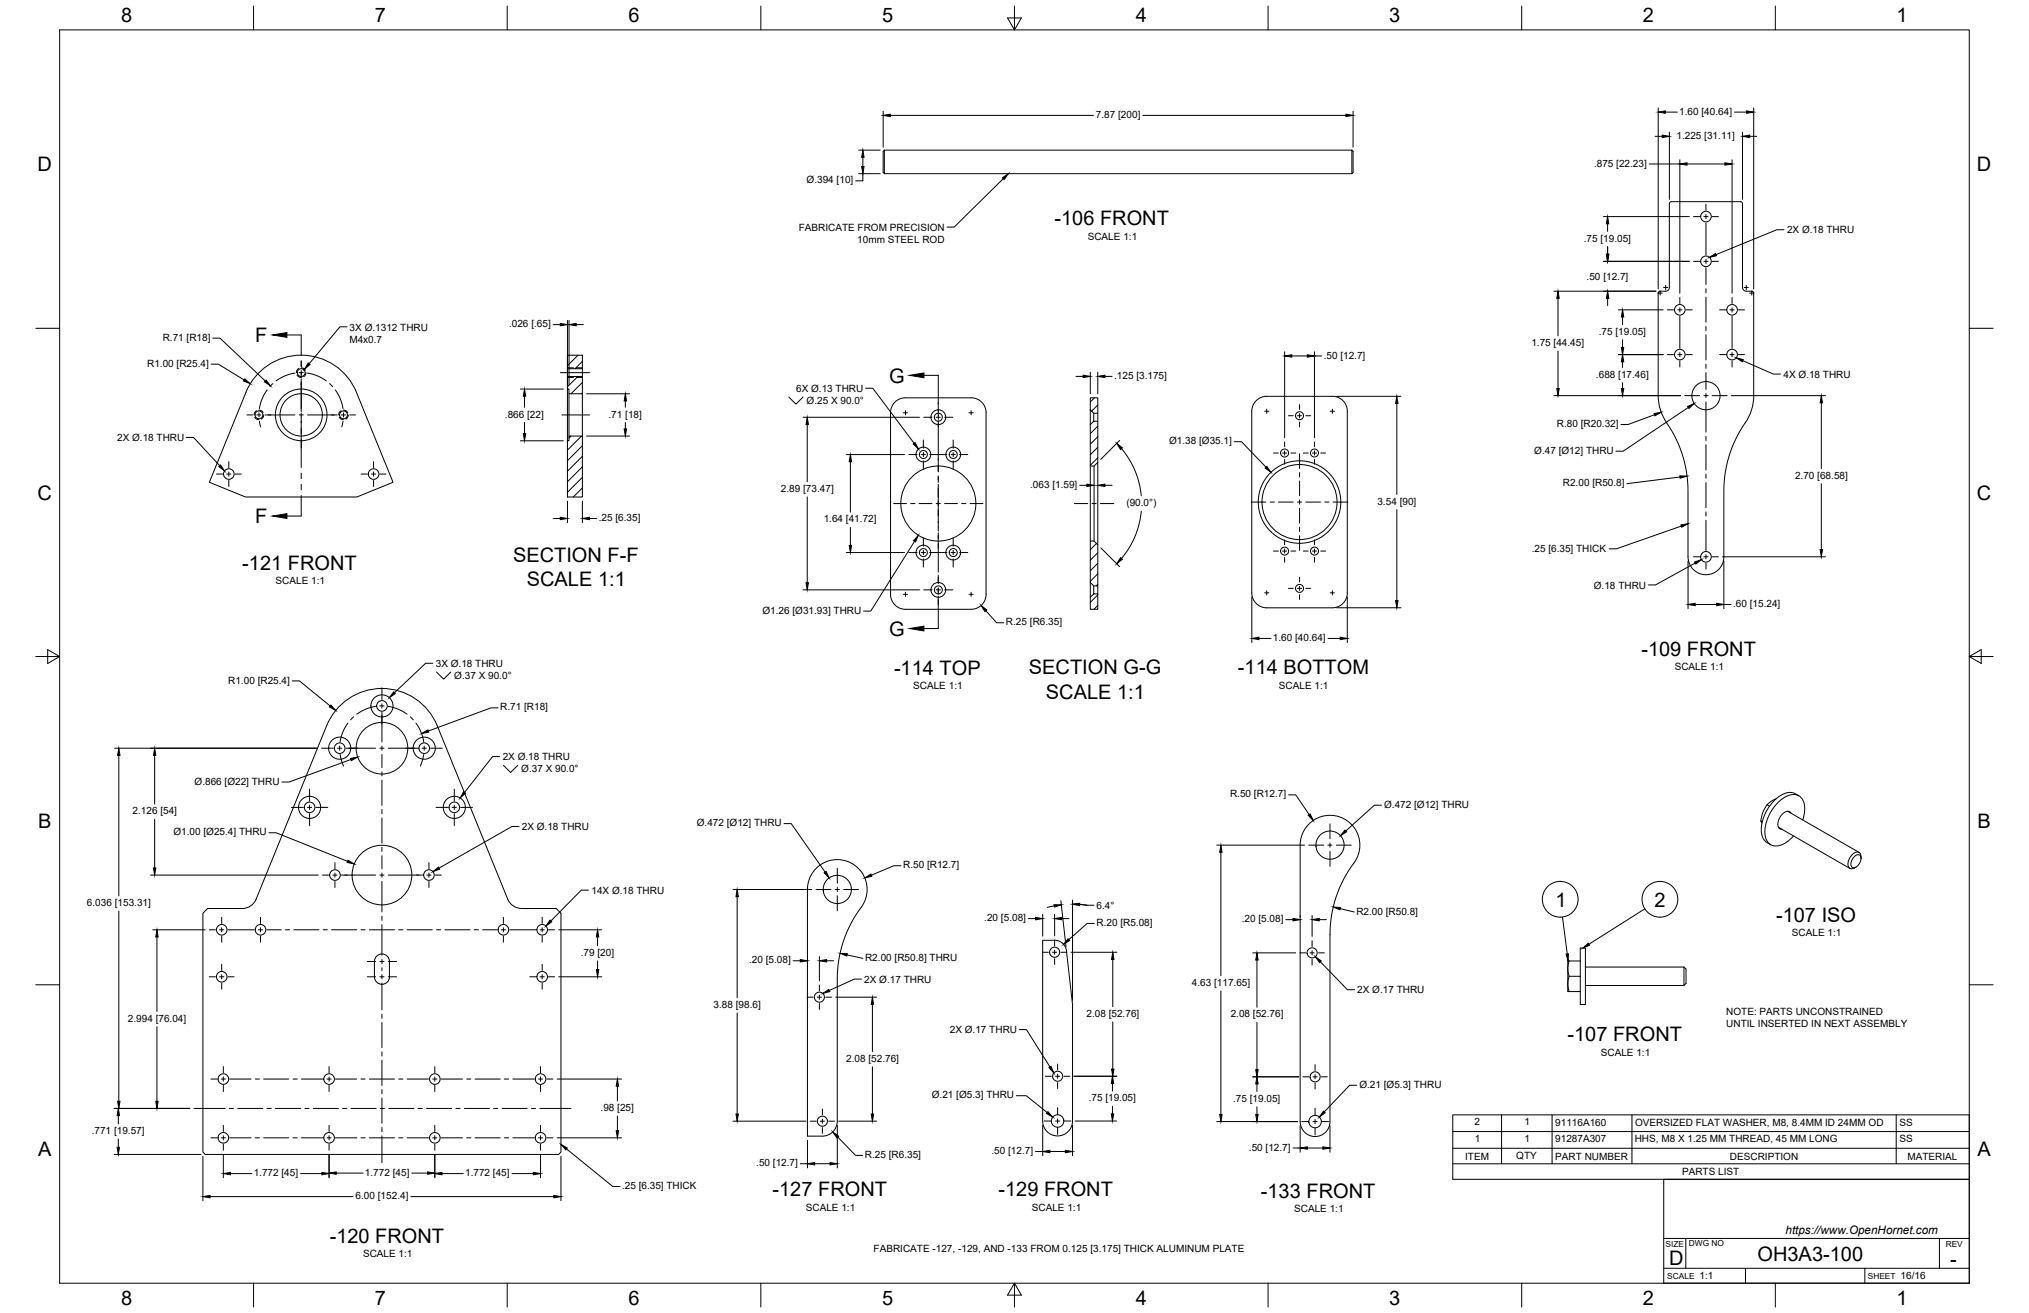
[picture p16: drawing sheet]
<svg xmlns="http://www.w3.org/2000/svg" width="864mm" height="559mm" viewBox="0 0 864 559" stroke-linecap="round" stroke-linejoin="round" font-family="sans-serif">
<defs><g id="words">
<g font-size="8.5">
<text x="51.6" y="9.4">8</text>
<text x="159.5" y="9.4">7</text>
<text x="267.5" y="9.4">6</text>
<text x="375.4" y="9.3">5</text>
<text x="483.4" y="9.4">4</text>
<text x="591.3" y="9.4">3</text>
<text x="699.3" y="9.4">2</text>
<text x="807.2" y="9.4">1</text>
<text x="16" y="72.9">D</text>
<text x="841.4" y="72.9">D</text>
<text x="448.8" y="96">-106 FRONT</text>
<text x="108.6" y="145.6">F</text>
<text x="378.5" y="162.8">G</text>
<text x="16" y="212.6">C</text>
<text x="841.4" y="212.6">C</text>
<text x="108.6" y="222.7">F</text>
<text x="218.4" y="239.3">SECTION F-F</text>
<text x="103.1" y="242.4">-121 FRONT</text>
<text x="224.2" y="249.5">SCALE 1:1</text>
<text x="378.5" y="270.6">G</text>
<text x="698.6" y="279">-109 FRONT</text>
<text x="380.5" y="287.1">-114 TOP</text>
<text x="438" y="287">SECTION G-G</text>
<text x="526.9" y="287">-114 BOTTOM</text>
<text x="445.2" y="297.3">SCALE 1:1</text>
<text x="16.2" y="352.3">B</text>
<text x="841.7" y="352.3">B</text>
<text x="662" y="385.8">1</text>
<text x="704.2" y="385.8">2</text>
<text x="755.9" y="392.4">-107 ISO</text>
<text x="667.2" y="443.2">-107 FRONT</text>
<text x="16.2" y="492">A</text>
<text x="841.7" y="492">A</text>
<text x="328.8" y="509.1">-127 FRONT</text>
<text x="425" y="509.1">-129 FRONT</text>
<text x="536.7" y="509.7">-133 FRONT</text>
<text x="140.3" y="529">-120 FRONT</text>
<text x="710.4" y="538.4">D</text>
<text x="748.1" y="536.7">OH3A3-100</text>
<text x="830.1" y="538.8">-</text>
<text x="51.6" y="555.5">8</text>
<text x="159.5" y="555.5">7</text>
<text x="267.5" y="555.5">6</text>
<text x="375.4" y="555.4">5</text>
<text x="483.4" y="555.5">4</text>
<text x="591.3" y="555.5">3</text>
<text x="699.3" y="555.5">2</text>
<text x="807.2" y="555.5">1</text>
</g>
<text font-size="5" x="760" y="525.2">https://www.OpenHornet.com</text>
<g font-size="4.3">
<text x="466.5" y="50.2">7.87 [200]</text>
<text x="714.8" y="48.8">1.60 [40.64]</text>
<text x="713.6" y="59.1">1.225 [31.11]</text>
<text x="678.5" y="70.9">.875 [22.23]</text>
<text x="343.3" y="78.1">Ø.394 [10]</text>
<text x="339.9" y="98.2">FABRICATE FROM PRECISION</text>
<text x="760.6" y="99.4">2X Ø.18 THRU</text>
<text x="364.9" y="103.3">10mm STEEL ROD</text>
<text x="463" y="102.1">SCALE 1:1</text>
<text x="674.1" y="102.8">.75 [19.05]</text>
<text x="675.3" y="119.1">.50 [12.7]</text>
<text x="148.8" y="140.7">3X Ø.1312 THRU</text>
<text x="216.7" y="139.3">.026 [.65]</text>
<text x="680.5" y="142.5">.75 [19.05]</text>
<text x="69.2" y="145">R.71 [R18]</text>
<text x="148.7" y="145.8">M4x0.7</text>
<text x="651.8" y="147.3">1.75 [44.45]</text>
<text x="563.4" y="152.6">.50 [12.7]</text>
<text x="62.6" y="156.1">R1.00 [R25.4]</text>
<text x="474.2" y="161.3">.125 [3.175]</text>
<text x="679.3" y="160.8">.688 [17.46]</text>
<text x="759.1" y="160.8">4X Ø.18 THRU</text>
<text x="338.9" y="166.8">6X Ø.13 THRU</text>
<text x="343.3" y="172">Ø.25 X 90.0°</text>
<text x="214.9" y="177.7">.866 [22]</text>
<text x="259" y="177.7">.71 [18]</text>
<text x="662.6" y="181.8">R.80 [R20.32]</text>
<text x="49.9" y="187.7">2X Ø.18 THRU</text>
<text x="497.6" y="189.1">Ø1.38 [Ø35.1]</text>
<text x="653" y="193.1">Ø.47 [Ø12] THRU</text>
<text x="764" y="203.8">2.70 [68.58]</text>
<text x="332.4" y="209.4">2.89 [73.47]</text>
<text x="438.4" y="207.6">.063 [1.59]</text>
<text x="665.2" y="206.9">R2.00 [R50.8]</text>
<text x="479.4" y="215.4">(90.0°)</text>
<text x="586.3" y="214.8">3.54 [90]</text>
<text x="254.9" y="221.8">.25 [6.35]</text>
<text x="350.6" y="222.3">1.64 [41.72]</text>
<text x="651.9" y="234.7">.25 [6.35] THICK</text>
<text x="117.3" y="248.6">SCALE 1:1</text>
<text x="678.4" y="250.5">Ø.18 THRU</text>
<text x="324.5" y="261.2">Ø1.26 [Ø31.93] THRU</text>
<text x="737.7" y="258.4">.60 [15.24]</text>
<text x="428.2" y="266.1">R.25 [R6.35]</text>
<text x="541.8" y="272.8">1.60 [40.64]</text>
<text x="185.5" y="283.8">3X Ø.18 THRU</text>
<text x="712.8" y="285.2">SCALE 1:1</text>
<text x="97.1" y="290.9">R1.00 [R25.4]</text>
<text x="193.3" y="289.1">Ø.37 X 90.0°</text>
<text x="388.7" y="293.2">SCALE 1:1</text>
<text x="544.4" y="293.2">SCALE 1:1</text>
<text x="212.9" y="302.4">R.71 [R18]</text>
<text x="214" y="323.6">2X Ø.18 THRU</text>
<text x="221.8" y="328.8">Ø.37 X 90.0°</text>
<text x="82.8" y="333.9">Ø.866 [Ø22] THRU</text>
<text x="523.5" y="339.4">R.50 [R12.7]</text>
<text x="56.4" y="346.5">2.126 [54]</text>
<text x="589.1" y="343.8">Ø.472 [Ø12] THRU</text>
<text x="222.1" y="353.3">2X Ø.18 THRU</text>
<text x="296.6" y="351.6">Ø.472 [Ø12] THRU</text>
<text x="73.8" y="355.5">Ø1.00 [Ø25.4] THRU</text>
<text x="384.4" y="369.5">R.50 [R12.7]</text>
<text x="251.7" y="380.4">14X Ø.18 THRU</text>
<text x="37" y="385.6">6.036 [153.31]</text>
<text x="466.7" y="386.8">6.4°</text>
<text x="577.3" y="389.2">R2.00 [R50.8]</text>
<text x="419" y="392">.20 [5.08]</text>
<text x="466.7" y="394.1">R.20 [R5.08]</text>
<text x="528.5" y="392.5">.20 [5.08]</text>
<text x="762.7" y="398.5">SCALE 1:1</text>
<text x="247.2" y="406.8">.79 [20]</text>
<text x="318.8" y="410">.20 [5.08]</text>
<text x="368.2" y="409">R2.00 [R50.8] THRU</text>
<text x="367.8" y="418.3">2X Ø.17 THRU</text>
<text x="507.3" y="419.6">4.63 [117.65]</text>
<text x="577.7" y="422.8">2X Ø.17 THRU</text>
<text x="303.7" y="429">3.88 [98.6]</text>
<text x="734.7" y="432">NOTE: PARTS UNCONSTRAINED</text>
<text x="54.4" y="434.8">2.994 [76.04]</text>
<text x="462.4" y="432.8">2.08 [52.76]</text>
<text x="523.8" y="433">2.08 [52.76]</text>
<text x="734.7" y="437.1">UNTIL INSERTED IN NEXT ASSEMBLY</text>
<text x="404.3" y="439.8">2X Ø.17 THRU</text>
<text x="681.4" y="449.3">SCALE 1:1</text>
<text x="360.2" y="451.9">2.08 [52.76]</text>
<text x="396.6" y="467.4">Ø.21 [Ø5.3] THRU</text>
<text x="578.6" y="463">Ø.21 [Ø5.3] THRU</text>
<text x="255.6" y="472.8">.98 [25]</text>
<text x="463.4" y="468.7">.75 [19.05]</text>
<text x="524.9" y="468.9">.75 [19.05]</text>
<text x="627.6" y="478.8">2</text>
<text x="648.8" y="478.8">1</text>
<text x="661.9" y="479.1">91116A160</text>
<text x="695.9" y="479.1">OVERSIZED FLAT WASHER, M8, 8.4MM ID 24MM OD</text>
<text x="808.4" y="479.1">SS</text>
<text x="39.1" y="482.6">.771 [19.57]</text>
<text x="627.7" y="485.9">1</text>
<text x="648.8" y="485.9">1</text>
<text x="422" y="491.2">.50 [12.7]</text>
<text x="531.6" y="489.7">.50 [12.7]</text>
<text x="661.9" y="486.2">91287A307</text>
<text x="695.8" y="486.2">HHS, M8 X 1.25 MM THREAD, 45 MM LONG</text>
<text x="808.4" y="486.2">SS</text>
<text x="321.9" y="496.4">.50 [12.7]</text>
<text x="368.1" y="492.8">R.25 [R6.35]</text>
<text x="623.6" y="493.5">ITEM</text>
<text x="645.4" y="493.4">QTY</text>
<text x="662" y="493.5">PART NUMBER</text>
<text x="736.3" y="493.5">DESCRIPTION</text>
<text x="811.9" y="493.5">MATERIAL</text>
<text x="108" y="500.6">1.772 [45]</text>
<text x="155.3" y="500.4">1.772 [45]</text>
<text x="198" y="500.6">1.772 [45]</text>
<text x="715.9" y="500.1">PARTS LIST</text>
<text x="264.8" y="506.1">.25 [6.35] THICK</text>
<text x="151.4" y="510.4">6.00 [152.4]</text>
<text x="343" y="515.3">SCALE 1:1</text>
<text x="439.2" y="515.3">SCALE 1:1</text>
<text x="550.8" y="515.8">SCALE 1:1</text>
<text x="371.8" y="533">FABRICATE -127, -129, AND -133 FROM 0.125 [3.175] THICK ALUMINUM PLATE</text>
<text x="154.5" y="535.1">SCALE 1:1</text>
<text x="723.4" y="544.5">1:1</text>
<text x="809" y="544.5">16/16</text>
</g>
<g font-size="3.5">
<text x="708.9" y="530.9">SIZE</text>
<text x="718.9" y="530.5">DWG NO</text>
<text x="828.2" y="530.9">REV</text>
<text x="709.6" y="544.2">SCALE</text>
<text x="795" y="544.2">SHEET</text>
</g>
</g></defs>
<!-- layer: Visible -->
<g fill="none" stroke="#000" stroke-width=".43">
<path d="M376.4 63.9a4.6 4.6 0 0 0-.5 3.8v3.9a2.26 2.26 0 0 0 .5 2.3M376.4 63.9v10M376.4 63.9h199M575.4 63.9v10M575.4 63.9a4.6 4.6 0 0 1 .5 3.8v3.9a2.26 2.26 0 0 1-.5 2.3h-199M710.5 86.6v35.7M740.9 85.8h-29.6l-.5 .3-.3 .5M740.9 85.8l.5 .3 .3 .5v35.7l.3 1 .8 .5 3.1 .2 .5 .7v43.7a21.2 21.2 0 0 1-4.7 13.3 50.4 50.4 0 0 0-8 27.3v28M708.9 123.9l-2.6 .1-.5 .7v43.7a21.9 21.9 0 0 0 4.7 13.3 50.4 50.4 0 0 1 8 27.3v28a7.6 7.6 0 0 0 7.6 7.6 7.6 7.6 0 0 0 7.6-7.6M710.5 122.3l-.6 1.3-1 .3M110.6 158.2a25.4 25.4 0 0 1 41.1 8.8l15.6 38.3-15.4 6.2h-47.4l-15.4-6.2 16.3-40 1.8-3.1zM241.5 151.2h6.4v5.7h-6.4z"/>
<path d="M241.5 156.9v3.4M247.9 156.9v3.4M241.5 160.3h6.4v7.3h-5.7v-2h-.7zM241.5 165.6v22M242.2 167.6v18M247.9 167.6v18M380.9 171.2l2.5-1.6 2-.3h28a6.3 6.3 0 0 1 6.3 6.4v77.3a6.4 6.4 0 0 1-6.4 6.3h-27.9a6.4 6.4 0 0 1-6.4-6.3v-77.3l.4-2.1zM464.1 169.3h3.2v6.6h-1.8l-1.4-1.5zM464.1 174.4v6.3M465.5 175.9v3.4M467.3 175.9v3.4M534.6 170.5l.8-.6a6.1 6.1 0 0 1 3.7-1.2h28a6.4 6.4 0 0 1 6.4 6.3v77.3a6.4 6.4 0 0 1-6.4 6.4h-28a6.4 6.4 0 0 1-6.3-6.4v-77.3l.3-2z"/>
<path d="M242.2 185.6h5.7v25.9h-6.4v-23.9h.7zM464.1 180.7l1.4-1.4h1.8v17.5l-1.7 1.6h-1.5zM464.1 198.4v31.9M465.7 198.4v31.9M467.3 196.8v35.1M464.1 230.3h1.5l1.7 1.6v17.4h-1.8l-1.4-1.4zM464.1 247.9v6.3M465.5 249.3v3.5l-1.4 1.4v5.1h3.2v-6.5h-1.8M467.3 249.3v3.5M139 308.9l-30 73.8M139 308.8a25.4 25.4 0 0 1 23.6-15.8 25.4 25.4 0 0 1 23.5 15.9l30 73.8M755.9 340l-2.2 1.1-1.6 1.4 1 .6"/>
<path d="M765.6 338.7a6.6 6.6 0 0 0-9 .7 17.5 17.5 0 0 0-6.6 16.4 5.7 5.7 0 0 0 3.7 3.7M750.1 349.7l-.7-.3 .5 .9M752.1 342.5l-1.7 3.2-1 3.7M757 352.1l30.4 17.5M760.9 345.3l30.4 17.5M762.4 346.1a2.19 2.19 0 0 0-3.7 .3 5.2 5.2 0 0 0-1.5 6l1.2 .5M767.3 348.9a9 9 0 0 0-1.2-9.9 6.5 6.5 0 0 0-8.1 1.4 17.6 17.6 0 0 0-6.5 16 4.7 4.7 0 0 0 7 3.1l3-1.9 1.9-1.8M343.7 378.5a12.7 12.7 0 0 1 16.7-12 12.7 12.7 0 0 1 6.1 19.7 50.9 50.9 0 0 0-10.1 30.5v60.5a6.4 6.4 0 0 1-6.4 6.3h-6.3v-105M576.3 367.3a12.7 12.7 0 0 0-6.2-19.7 12.7 12.7 0 0 0-16.7 12.1v117.6a6.3 6.3 0 0 0 6.3 6.4 6.3 6.3 0 0 0 6.4-6.4v-79.5a50.7 50.7 0 0 1 10.1-30.5M789 364.8l.5-.4a1.5 1.5 0 0 1 2-.5 1.5 1.5 0 0 1 .6 2 3.6 3.6 0 0 1-3.7 3.3 3.3 3.3 0 0 1 .6-4.4zM789.9 369l-.6 .4M792.1 365.3a1.99 1.99 0 0 0-.9-2.6 1.99 1.99 0 0 0-2.7 .8 5 5 0 0 0-1.5 5.8l1.3 .5 1-.4"/>
<path d="M216.1 382.7a6.4 6.4 0 0 0 5.9 4h14.7l2.1 2v101.6l-1 1h-150.4l-1-1v-101.6l2-2h14.7a6.3 6.3 0 0 0 5.9-4M160.3 406.9a3.2 3.2 0 0 1 3.5-.7 3.2 3.2 0 0 1 2 3v6.5a3.2 3.2 0 0 1-3.2 3.2 3.2 3.2 0 0 1-3.2-3.2v-7.1zM443.8 400.2h5.1a5 5 0 0 1 5 4.5l2.6 22.8v49.6a6.4 6.4 0 0 1-6.4 6.3 6.4 6.4 0 0 1-6.3-6.3zM667.9 415.5l-.6 2.9 .6 3.6M667.9 409l-.6 2.9 .6 3.6M667.9 415.5h4.7M672.6 403.5h2.2v24h-2.2zM672.6 409h-5.3v13h5.3M674.8 411.6h41.9l.9 .8v6.1l-.9 .9M674.8 419.4h41.9M716.7 411.6v7.8"/>
<circle cx="726.1" cy="92.2" r="2.25"/>
<circle cx="726.1" cy="111.2" r="2.25"/>
<circle cx="715" cy="131.9" r="2.25"/>
<circle cx="737.2" cy="131.9" r="2.25"/>
<circle cx="128.2" cy="158.6" r="1.66"/>
<circle cx="715" cy="150.9" r="2.25"/>
<circle cx="737.2" cy="150.9" r="2.25"/>
<circle cx="110.2" cy="176.6" r="1.66"/>
<circle cx="128.2" cy="176.6" r="9"/>
<circle cx="128.2" cy="176.6" r="11"/>
<circle cx="146.2" cy="176.6" r="1.66"/>
<circle cx="399.4" cy="177.6" r="1.7"/>
<circle cx="399.4" cy="177.6" r="3.1"/>
<circle cx="553.1" cy="176.9" r="1.7"/>
<circle cx="726.1" cy="168.4" r="6"/>
<circle cx="393" cy="193.4" r="1.7"/>
<circle cx="393" cy="193.4" r="3.1"/>
<circle cx="405.7" cy="193.4" r="1.7"/>
<circle cx="405.7" cy="193.4" r="3.1"/>
<circle cx="546.8" cy="192.8" r="1.7"/>
<circle cx="559.5" cy="192.8" r="1.7"/>
<circle cx="97.4" cy="201.8" r="2.25"/>
<circle cx="159" cy="201.8" r="2.25"/>
<circle cx="399.4" cy="214.3" r="16"/>
<circle cx="553.1" cy="213.7" r="17.6"/>
<circle cx="553.1" cy="213.7" r="16"/>
<circle cx="393" cy="235.2" r="1.7"/>
<circle cx="393" cy="235.2" r="3.1"/>
<circle cx="405.7" cy="235.2" r="1.7"/>
<circle cx="405.7" cy="235.2" r="3.1"/>
<circle cx="546.8" cy="234.5" r="1.7"/>
<circle cx="559.5" cy="234.5" r="1.7"/>
<circle cx="726.1" cy="237" r="2.25"/>
<circle cx="399.4" cy="251" r="1.7"/>
<circle cx="399.4" cy="251" r="3.1"/>
<circle cx="553.1" cy="250.4" r="1.7"/>
<circle cx="144.6" cy="318.4" r="2.25"/>
<circle cx="144.6" cy="318.4" r="4.7"/>
<circle cx="162.6" cy="300.4" r="2.25"/>
<circle cx="162.6" cy="300.4" r="4.7"/>
<circle cx="162.6" cy="318.4" r="11"/>
<circle cx="180.6" cy="318.4" r="2.25"/>
<circle cx="180.6" cy="318.4" r="4.7"/>
<circle cx="131.8" cy="343.6" r="2.25"/>
<circle cx="131.8" cy="343.6" r="4.7"/>
<circle cx="193.4" cy="343.6" r="2.25"/>
<circle cx="193.4" cy="343.6" r="4.7"/>
<circle cx="566.1" cy="359.7" r="6"/>
<circle cx="142.6" cy="372.4" r="2.25"/>
<circle cx="162.6" cy="372.4" r="12.7"/>
<circle cx="182.6" cy="372.4" r="2.25"/>
<circle cx="356.4" cy="378.5" r="6"/>
<circle cx="94.4" cy="395.7" r="2.25"/>
<circle cx="110.9" cy="395.7" r="2.25"/>
<circle cx="214.3" cy="395.7" r="2.25"/>
<circle cx="230.8" cy="395.7" r="2.25"/>
<circle cx="94.4" cy="415.7" r="2.25"/>
<circle cx="230.8" cy="415.7" r="2.25"/>
<circle cx="448.9" cy="405.2" r="2.15"/>
<circle cx="558.5" cy="405.5" r="2.15"/>
<circle cx="348.8" cy="424.4" r="2.15"/>
<circle cx="95.1" cy="459.2" r="2.25"/>
<circle cx="140.1" cy="459.2" r="2.25"/>
<circle cx="185.1" cy="459.2" r="2.25"/>
<circle cx="230.1" cy="459.2" r="2.25"/>
<circle cx="450.2" cy="458" r="2.15"/>
<circle cx="559.7" cy="458.3" r="2.15"/>
<circle cx="350" cy="477.2" r="2.15"/>
<circle cx="450.1" cy="477.1" r="2.66"/>
<circle cx="559.7" cy="477.3" r="2.66"/>
<circle cx="95.1" cy="484.2" r="2.25"/>
<circle cx="140.1" cy="484.2" r="2.25"/>
<circle cx="185.1" cy="484.2" r="2.25"/>
<circle cx="230.1" cy="484.2" r="2.25"/>
</g>
<!-- layer: Hidden -->
<g fill="none" stroke="#000" stroke-width=".43">
<path d="M126.4 159.6l.6 .7 1.2 .3M127.2 156.8l-.7 .7-.4 1.1M128.2 156.5l1 .3 .8 .8M130.2 158.6l-.2 .9-.8 .9M241.5 156.5h2.6M245.3 156.5h2.6M108.4 177.6l.6 .7 1.2 .3M109.2 174.8l-.7 .7-.4 1.1M110.2 174.5l1 .3 .8 .8M112.2 176.6l-.2 .9-.8 .9M144.4 177.6l.6 .7 1.2 .3M145.2 174.8l-.7 .7-.4 1.1"/>
<path d="M146.2 174.5l1 .3 .8 .8M148.3 176.6l-.3 .9-.8 .9M241.5 160.6h2.6M245.3 160.6h2.6"/>
</g>
<!-- layer: Border -->
<g fill="none" stroke="#000" stroke-width=".43">
<path d="M25.4 12.7h812.8v533.4h-812.8zM107.9 2.6v10.1M215.9 2.6v10.1M323.8 2.6v10.1M428.8 7.6h5.9l-2.9 5.1zM431.8 2.6v10.1M539.7 2.6v10.1M647.7 2.6v10.1M755.6 2.6v10.1M15.2 139.7h10.2M838.2 139.7h10.1M15.2 279.4h10.2"/>
<path d="M20.3 276.5l5.1 2.9-5.1 3zM838.2 279.4l5.1-2.9v5.9zM838.2 279.4h10.1M15.2 419.1h10.2M838.2 419.1h10.1M107.9 546.1v10.2M215.9 546.1v10.2M323.8 546.1v10.2M431.8 546.1l2.9 5.1h-5.9zM431.8 546.1v10.2M539.7 546.1v10.2M647.7 546.1v10.2"/>
<path d="M755.6 546.1v10.2"/>
</g>
<!-- layer: Titleblock -->
<path d="M708.1 501.9h130.1v44.2h-130.1zM708.1 539.8h130.1M708.1 527.1h130.1M717.5 527.1v12.7M742.9 539.8v6.3M793.7 539.8v6.3M825.5 527.1v12.7" fill="none" stroke="#000" stroke-width=".43"/>
<!-- layer: Hatching -->
<g fill="none" stroke="#000" stroke-width=".43">
<path d="M246 151.2l-4.5 4.4M247.9 153.8l-3.2 3.1M245.9 160.3l-4.4 4.3M247.9 162.8l-4.9 4.8M247.9 167.2l-.4 .4M465.8 169.3l-1.7 1.8M467.2 172.4l-2.6 2.6M243 185.6l-.8 .8M247.5 185.6l-6 6M247.9 189.7l-6.4 6.3M247.9 194.2l-6.4 6.3M247.9 198.7l-6.4 6.3"/>
<path d="M467.2 181.4l-3.1 3.2M467.2 185.9l-3.1 3.1M467.2 190.4l-3.1 3.1M467.2 194.8l-3.1 3.2M247.9 203.2l-6.4 6.3M247.9 207.6l-3.9 3.9M466.7 231.3l-2.6 2.6M467.2 235.2l-3.1 3.2M467.2 239.7l-3.1 3.2M467.2 244.2l-3.1 3.2M467.2 248.7l-.6 .6M467.2 253.2l-3.1 3.2"/>
<path d="M467.2 257.7l-1.6 1.6"/>
</g>
<!-- layer: Section Lines -->
<g fill="none" stroke="#000" stroke-width=".43">
<path d="M122.1 142.6h6.1v8.7M128.2 153.7v2.4M128.2 158.5v2.3M393.3 159.7h6.1v12.3M128.2 163.2v11.9M128.2 177.5v2.4M399.4 174.3v2.4M399.4 179.1v2.4M128.2 182.3v2.4M128.2 187v11.9M399.4 183.9v11.9M399.4 198.1v2.4"/>
<path d="M128.2 201.3v2.4M128.2 206.1v2.4M128.2 210.9v8.7h-6.1M399.4 202.9v2.4M399.4 207.7v11.9M399.4 222v2.3M399.4 226.7v2.4M399.4 231.5v11.9M399.4 245.8v2.4M399.4 250.5v2.4M399.4 255.3v12.2h-6.1"/>
</g>
<path d="M116 142.6l6.1-1.1v2.1zM387.2 159.7l6.1-1v2.1zM116 219.6l6.1-1v2zM387.2 267.5l6.1-1v2z" fill="#000" stroke="#000" stroke-width=".43"/>
<!-- layer: FD_Dimensions -->
<g fill="none" stroke="#000" stroke-width=".43">
<path d="M375.9 47.3v15.3M378.9 49.1h86.5M486.4 49.1h86.5M575.9 47.3v15.3M704.4 58h3.1M705.8 45.9v77.1M708.8 47.7h5.2M710.5 56.2v28.7M738.3 47.7h5.1M741.7 56.2v28.7M744.7 58h3.1M746.4 45.9v77.1"/>
<path d="M365.5 63.9h9.1M365.5 73.9h9.1M367.3 73.9v3.1h-3.1M367.3 67v3.9M702 69.8h13M715 68v56.8M718 69.8h16.2M737.2 68v56.8M682.5 92.2h36.5M684.2 95.2v3.3M682.5 111.2h36.5M684.2 104.9v3.3"/>
<path d="M684.3 105.1v3.1M235.4 138.2h3.1M241.5 136.4v27.4M242.2 136.4v27.4M245.2 138.2h3.1M661.4 123.9h43.4M663.1 127v15.9M684.3 127v3M688.8 131.9h19.1M690.6 134.9v3.3M89.9 155h3l11 6.7M90.6 143.9h3l19.3 18.2"/>
<path d="M464.1 158.4v9.2M467.2 158.4v9.2M546.8 149.7v36.6M549.8 151.5h6.6M559.5 149.7v36.6M559.5 151.5h3M663.1 149.4v15.9M688.8 150.9h19.1M690.6 144.6v3.3M690.6 154v2.4M221.5 165.6h18.3M223.2 168.6v4.8"/>
<path d="M223.2 179.8v4.8M249.7 167.6h18.2M266.2 170.6v2.8M266.2 179.8v2.7M341.8 177.6h49.6M458 160.2h3M470.3 160.2h3M568.9 168.7h27.4M594.5 171.7v38.7M661.4 168.4h53.9M690.6 162.9v2.4M704.2 176.5l-11.2 4.2h-3.1"/>
<path d="M718.6 173.4l-27.8 18.6h-3M736.9 168.4h40.1M775.2 171.4v28.1M221.5 187.6h18.3M249.7 185.6h18.2M343.6 180.6v24.4M360.2 193.5h24.8M361.9 196.5v21.5M476.5 187.5l-8 8M477.4 190.9a36.2 36.2 0 0 1 8.4 20.1M525.4 188h3l10.4 10.8M241.5 213.3v9.1"/>
<path d="M247.9 213.3v9.1M343.6 211.5v36.5M459.5 206.5h3.1M470.3 206.5h3M485.8 217.6a36.2 36.2 0 0 1-8.4 20.1M594.5 216.9v38.7M715.1 203l-22.6 2.8M775.2 205.9v28M235.4 220.7h3.1M250.9 220.7h3.1M360.2 235.2h24.8M361.9 224.5v7.6"/>
<path d="M389.2 230.4l-18.6 29.7h-3M468.5 233.1l8 8.1M718.5 238.7v20.3M733.2 237h43.8M733.7 238.7v20.3M341.8 251h49.6M419.6 259.9l4.6 5.1h3M532.8 254.1v19.4M568.9 258.7h27.4M573.4 254.1v19.4M721.5 257.3h9.2M733.7 257.3h3.1"/>
<path d="M535.9 271.7h5.1M565.3 271.7h5.1M124.4 289.8h3l13.1 10.6M48.8 318.4h86.2M212 301.3h-3.1l-26.6 9.8M50.6 321.5v59.8M65.8 321.5v20.7M149.4 323.2l-26.4 9.6h-3M548.4 338.3h3.1l5.7 8.4M65.8 348.7v20.7M114.5 354.4h3l30.4 12.2M333.7 350.5h3.1l14.4 20.7"/>
<path d="M517.9 359.7h37.4M588 342.7h-3l-12.2 10.9M64.1 372.4h71.4M312 378.6h33.5M383.5 368.4h-3.1l-9.5 4.1M519.6 362.7v52.6M50.6 387.7v81M65 395.7h22.3M66.8 398.8v31.7M237.8 395.7h18.3M254.3 398.8v3.7M313.8 381.6v43"/>
<path d="M437.7 390.9h3.1M443.8 389.2v9.2M448.7 385.5l-3 .7M448.9 389.2v9.1M451.5 383.3l2.2 19.6M451.9 390.9h3.1M456.5 383.1v42.7M456.5 384.8l6.1 .4-3-.3M462.6 385.3h3M465.8 393h-3.1l-7.7 6.9M547.3 391.4h3M553.4 389.6v.7"/>
<path d="M558.5 389.6v8.9M561.5 391.4h3.1M570.4 386.7l6 1.4M237.8 415.7h18.3M254.3 408.9v3.8M337.6 408.9h3M343.7 407.1v1.2M348.8 407.1v10.3M351.8 408.9h3.1M360.5 406.4l6.8 1.5M455.8 405.3h19.6M473.6 408.3v20.1"/>
<path d="M533.2 405.5h18.3M535 408.6v20.1M66.8 436.9v31.8M313.8 431.1v43M355.7 424.4h17.4M371.3 427.4v20.1M473.6 434.9v20.1M519.6 421.7v52.6M535 435.1v20.1M237.1 459.2h27.5M371.3 454v20.1M457.1 458h18.3"/>
<path d="M533.2 458.3h19.6M48.6 471.7h32.2M50.4 474.8v3.5M262.8 462.3v6.2M262.8 475v6.2M312 477.2h31M356.4 478.9v18.2M357 477.2h16.1M432.6 466.3h4.2l8.9 7.2M443.8 478.9v12.9M456.5 478.9v12.9M457.6 477.1h17.7"/>
<path d="M473.5 461.1v3.2M473.5 470.8v3.2M517.9 477.3h34.4M535 461.3v3.3M535 471v3.3M553.4 479.1v11.3M566.1 479.1v11.3M577.5 461.9h-3.1l-10.7 11.3M48.6 491.3h37M50.4 484.8v3.5M86.4 492.1v18.9M95.1 491.3v9.9"/>
<path d="M98.1 499.5h9.1M127.9 499.5h9.1M140.1 491.3v9.9M143.1 499.3h11.4M175.3 499.3h6.7M185.1 491.3v9.9M188.1 499.5h9.1M217.9 499.5h9.1M230.1 491.3v9.9M237.1 484.3h27.5M238.8 492.1v18.9M340.6 495.3h3.1"/>
<path d="M343.7 485.3v11.8M346.7 495.3h6.6M356.6 483.9l7.5 7.8h3.1M440.8 490.1h3M446.8 490.1h6.7M550.3 488.6h3.1M556.4 488.6h6.6M89.4 509.3h60.9M174.9 509.3h60.8"/>
</g>
<g fill="#000" stroke="#000" stroke-width=".43">
<path d="M375.9 49.1l3-.5v1zM572.9 48.6l3 .5-3 .5zM707.5 57.5l3 .5-3 .5zM705.8 47.7l3-.5v1zM743.4 47.2l3 .5-3 .5zM741.7 58l3-.5v1zM367.3 63.9l.5 3.1h-1zM366.8 70.9h1l-.5 3zM715 69.8l3-.5v1zM734.2 69.3l3 .5-3 .5zM684.2 92.2l.5 3h-1zM683.7 108.2h1l-.5 3z"/>
<path d="M683.7 108.2h1.1l-.5 3zM238.5 137.6l3 .6-3 .5zM242.2 138.2l3-.6v1.1zM663.1 123.9l.5 3.1h-1zM684.3 123.9l.5 3.1h-1.1zM690.6 131.9l.5 3h-1zM461 159.7l3.1 .5-3.1 .5zM467.2 160.2l3.1-.5v1zM546.8 151.5l3-.5v1zM556.4 151l3.1 .5-3.1 .5zM690.1 147.9h1l-.5 3zM690.6 150.9l.5 3.1h-1z"/>
<path d="M104.2 161.3l2.4 2-2.9-1.1zM113.2 161.8l1.9 2.4-2.5-1.7zM223.2 165.6l.6 3h-1.1zM266.2 167.6l.5 3h-1zM594.5 168.7l.5 3h-1zM662.6 165.3h1l-.5 3.1zM690.1 165.3h1l-.5 3.1zM704 176l3.1-.5-2.7 1.5zM718.3 173l2.8-1.3-2.2 2.1zM775.2 168.4l.5 3h-1zM222.7 184.6h1.1l-.6 3zM265.7 182.5h1l-.5 3.1z"/>
<path d="M343.6 177.6l.5 3h-1zM361.9 193.5l.6 3h-1.1zM475.3 188.7l2.4 1.9-.7 .7zM538.5 199.2l.7-.7 1.8 2.5zM462.6 206l3 .5-3 .6zM467.2 206.5l3.1-.5v1.1zM715 202.5l3.1 .1-3 .9zM238.5 220.2l3 .5-3 .5zM247.9 220.7l3-.5v1zM361.4 232.1h1.1l-.6 3.1zM390.9 227.8l-1.2 2.9-.9-.6zM477 237.3l.7 .7-2.4 1.9z"/>
<path d="M774.7 233.9h1l-.5 3.1zM343.1 248h1l-.5 3zM417.6 257.7l2.4 1.9-.8 .7zM594 255.6h1l-.5 3.1zM718.5 257.3l3-.5v1zM730.7 256.8l3 .5-3 .5zM532.8 271.7l3.1-.5v1zM570.4 271.2l3 .5-3 .5zM140.8 300.1l2.1 2.3-2.7-1.6zM179.4 312.2l2.7-1.6 .4 1zM50.6 318.4l.5 3.1h-1zM65.8 318.4l.5 3.1h-1z"/>
<path d="M149.2 322.8l3-.6-2.7 1.5zM556.8 347l.8-.6 1.3 2.8zM572.5 353.3l.7 .7-2.7 1.7zM65.3 369.4h1l-.5 3zM148.1 366.1l2.7 1.6-3.1-.6zM350.8 371.4l.8-.5 1.3 2.8zM368.1 373.6l2.6-1.6 .4 .9zM519.6 359.7l.5 3h-1zM66.8 395.7l.5 3.1h-1zM254.3 395.7l.5 3.1h-1zM313.8 378.6l.5 3h-1.1zM440.8 390.4l3 .5-3 .6z"/>
<path d="M448.6 385l3.1 .1-2.9 .9zM448.9 390.9l3-.5v1.1zM454.6 399.5l.7 .8-2.6 1.6zM456.5 384.8l3.1-.4-.1 1zM550.3 390.9l3.1 .5-3.1 .5zM558.5 391.4l3-.5v1zM567.5 386l3 .2-.2 1zM253.8 412.7h1l-.5 3zM340.6 408.4l3.1 .5-3.1 .5zM348.8 408.9l3-.5v1zM357.6 405.7l3.1 .2-.3 1zM473.6 405.3l.5 3h-1z"/>
<path d="M535 405.5l.5 3.1h-1zM371.3 424.4l.5 3h-1zM473.1 455h1l-.5 3zM534.5 455.2h1l-.5 3.1zM50.4 471.7l.5 3.1h-1.1zM50.1 468.7h1l-.5 3zM66.3 468.7h1l-.5 3zM262.8 459.2l.5 3.1h-1zM313.2 474.1h1.1l-.5 3.1zM370.8 474.1h1l-.5 3.1zM446 473.1l2.1 2.3-2.7-1.5zM473.5 458l.5 3.1h-1z"/>
<path d="M473 474h1l-.5 3.1zM519.1 474.3h1l-.5 3zM535 458.3l.5 3h-1zM534.5 474.3h1l-.5 3zM563.3 472.9l.7 .7-2.4 1.8zM49.8 488.3h1.1l-.5 3zM95.1 499.5l3-.5v1zM137 499l3.1 .5-3.1 .5zM140.1 499.3l3-.5v1zM182 498.8l3.1 .5-3.1 .5zM185.1 499.5l3-.5v1zM227 499l3.1 .5-3.1 .5z"/>
<path d="M262.3 481.2h1l-.5 3.1zM343.7 495.3l3-.5v1zM353.3 494.8l3.1 .5-3.1 .5zM354.4 481.7l2.5 1.9-.7 .7zM443.8 490.1l3-.5v1zM453.5 489.6l3 .5-3 .5zM553.4 488.6l3-.5v1zM563 488.1l3.1 .5-3.1 .5zM86.4 509.3l3-.5v1zM235.7 508.8l3.1 .5-3.1 .5z"/>
</g>
<!-- layer: Hole Notes -->
<g fill="none" stroke="#000" stroke-width=".43">
<path d="M759.3 97.8h-3l-25.9 10.6M147.7 139.1h-3l-13.1 15.7M741.8 153.5l13 5.7h3M335.7 169l3.1 3 3-3M368.4 165.2h3.1l17.6 23.5M79.3 186.2h3.1l11.1 12M721.5 239.6l-16.9 9.3h-3M184.2 282.3h-3l-13.3 12.5M185.8 286l3 3.1 3.1-3.1M212.7 322h-3l-12 15.2M214.3 325.7l3 3.1 3.1-3.1M221 351.7h-3.1l-31 17.7"/>
<path d="M250.5 378.8h-3.1l-12.9 13.1M366.7 416.7h-3.1l-10.6 4.8M562 409.3l11.5 11.9h3M433.8 438.2h3.1l10 15.9"/>
</g>
<g fill="#000" stroke="#000" stroke-width=".43">
<path d="M727.6 109.5l2.6-1.6 .4 .9zM131.2 154.5l.8 .6-2.4 2zM739 152.3l3 .7-.4 1zM93.1 198.6l.8-.7 1.7 2.5zM388.7 189l.8-.7 1.4 2.8zM721.3 239.2l2.9-1-2.4 1.9zM167.6 294.4l.7 .8-2.6 1.7zM197.3 336.9l.8 .6-2.2 2.1zM184.3 371l2.3-2 .6 .9zM234.1 391.6l.7 .7-2.5 1.8zM559.9 407.1l2.5 1.9-.8 .7zM350.2 422.8l2.6-1.7 .4 .9z"/>
<path d="M446.5 454.3l.8-.5 1.2 2.8z"/>
</g>
<!-- layer: Smart Centers -->
<g fill="none" stroke="#000" stroke-width=".43">
<path d="M720.8 92.2h2.6M725.2 92.2h1.8M726.1 86.9v2.6M726.1 91.3v1.8M726.1 94.9v13.7M728.8 92.2h2.6M720.8 111.2h2.6M725.2 111.2h1.8M726.1 110.3v1.8M726.1 113.9v7.2M728.8 111.2h2.6M705.7 124.7h1.8"/>
<path d="M706.6 123.8v1.8M708.1 122.3h1.7M709 121.5v1.8M709.7 131.9h2.6M714.1 131.9h1.8M715 126.6v2.6M715 131v1.8M715 134.6v13.7M717.7 131.9h2.6M726.1 122.9v1.7M726.1 126.4v10.7M726.1 138.9v1.8"/>
<path d="M731.9 131.9h2.6M736.3 131.9h1.8M737.2 126.6v2.6M737.2 131v1.8M737.2 134.6v13.7M739.9 131.9h2.6M742.4 122.3h1.7M743.2 121.5v1.8M744.7 124.7h1.8M745.6 123.8v1.8M125.5 158.8a17.7 17.7 0 0 0-8 3.3M127.3 158.6h1.8"/>
<path d="M128.2 153.5v2.4M128.2 157.7v1.8M130.9 158.8a17.4 17.4 0 0 1 8 3.3M238.5 158.6h12.4M709.7 150.9h2.6M714.1 150.9h1.8M715 150v1.8M715 153.6v2.6M717.7 150.9h2.6M726.1 142.5v10.7M726.1 155v1.8M726.1 158.6v7.1"/>
<path d="M731.9 150.9h2.6M736.3 150.9h1.8M737.2 150v1.8M737.2 153.6v2.6M739.9 150.9h2.6M105.1 176.6h2.4M109.3 176.6h1.8M110.2 175.7v1.8M110.4 179.3l.5 2.4M112.9 176.6h12.6M113.7 165.9a17.7 17.7 0 0 0-3.3 8M116.1 163.3l-1.2 1.2"/>
<path d="M127.3 176.6h1.8M128.2 161.3v12.6M128.2 175.7v1.8M128.2 179.3v11.3M130.9 176.6h12.6M140.3 163.3l1.2 1.2M142.7 165.9a18.1 18.1 0 0 1 3.3 8M145.3 176.6h1.8M146 179.3l-.5 2.4M146.2 175.7v1.8M148.9 176.6h2.4M239.1 176.6h11.8"/>
<path d="M384.5 175.7h1.8M385.4 174.8v1.8M393.1 177.6h3.6M398.5 177.6h1.7M399.4 171.4v3.5M399.4 176.7v1.8M402 177.6h3.6M412.4 175.7h1.8M413.3 174.8v1.8M538.3 175h1.7M539.2 174.1v1.8M548.4 176.9h2"/>
<path d="M552.2 176.9h1.8M553.1 172.2v2.1M553.1 176v1.8M553.1 179.6v2.1M555.8 176.9h2.1M566.2 175h1.8M567.1 174.1v1.8M717 168.4h6.4M725.2 168.4h1.8M726.1 167.5v1.8M726.1 171.1v12.8M728.8 168.4h6.3"/>
<path d="M97.4 196.5v2.6M159 196.5v2.6M386.8 193.5h3.5M392.1 193.5h1.8M393 187.3v3.5M393 192.6v1.8M393 196.1v3.6M395.7 193.5h3.5M399.4 180.3v3.5M399.4 195.3v5.5M399.5 193.5h3.5M404.8 193.5h1.8"/>
<path d="M405.7 187.3v3.5M405.7 192.6v1.8M405.7 196.1v3.6M408.4 193.5h3.5M542 192.8h2.1M545.9 192.8h1.8M546.8 188.1v2M546.8 191.9v1.8M546.8 195.5v2.1M549.4 192.8h2.1M553.1 193.1v6.2M554.7 192.8h2.1"/>
<path d="M558.6 192.8h1.8M559.5 188.1v2M559.5 191.9v1.8M559.5 195.5v2.1M562.1 192.8h2.1M726.1 185.7v1.8M726.1 189.3v10.7M92.1 201.8h2.6M96.5 201.8h1.8M97.4 200.9v1.8M97.4 204.4v2.7M100.1 201.8h2.6"/>
<path d="M153.7 201.8h2.6M158.1 201.8h1.8M159 200.9v1.8M159 204.4v2.7M161.7 201.8h2.6M380.3 214.3h5.5M387.6 214.3h1.8M391.2 214.3h5.5M398.5 214.3h1.7M399.4 202.6v1.8M399.4 206.1v5.5M399.4 213.4v1.8"/>
<path d="M399.4 217v5.5M402 214.3h5.5M409.3 214.3h1.8M412.9 214.3h5.5M457.3 214.3h5.7M464.8 214.3h1.8M468.4 214.3h5.7M532.5 213.7h6.3M540.6 213.7h1.8M544.2 213.7h6.2M552.2 213.7h1.8M553.1 201.1v1.8"/>
<path d="M553.1 204.7v6.3M553.1 212.8v1.8M553.1 216.3v6.3M555.8 213.7h6.3M563.9 213.7h1.8M567.4 213.7h6.3M726.1 201.8v1.8M726.1 205.4v10.7M726.1 217.8v1.8M386.8 235.2h3.5M392.1 235.2h1.8M393 229v3.5"/>
<path d="M393 234.3v1.8M393 237.8v3.6M395.7 235.2h3.5M399.4 224.3v1.8M399.4 227.8v5.5M399.5 235.2h3.5M404.8 235.2h1.8M405.7 229v3.5M405.7 234.3v1.8M405.7 237.8v3.6M408.4 235.2h3.5M542 234.5h2.1"/>
<path d="M545.9 234.5h1.8M546.8 229.8v2M546.8 233.6v1.8M546.8 237.2v2.1M549.4 234.5h2.1M553.1 224.4v1.8M553.1 228v6.3M554.7 234.5h2.1M558.6 234.5h1.8M559.5 229.8v2M559.5 233.6v1.8M559.5 237.2v2.1"/>
<path d="M562.1 234.5h2.1M720.8 237h2.6M725.2 237h1.8M726.1 221.4v12.9M726.1 236.1v1.7M726.1 239.6v2.7M728.8 237h2.6M384.5 252.9h1.8M385.4 252.1v1.8M393.1 251h3.6M398.5 251h1.7M399.4 244.9v3.5"/>
<path d="M399.4 250.1v1.8M399.4 253.7v3.5M402 251h3.6M412.4 252.9h1.8M413.3 252.1v1.8M538.3 252.3h1.7M539.2 251.4v1.8M548.4 250.4h2M552.2 250.4h1.8M553.1 245.7v2M553.1 249.5v1.8M553.1 253.1v2"/>
<path d="M555.8 250.4h2.1M566.2 252.3h1.8M567.1 251.4v1.8M162.6 292.7v5.1M162.6 299.6v1.7M136.8 318.4h5.1M143.7 318.4h1.8M144.6 317.5v1.8M147.2 318.4h12.7M148.1 307.7a17.7 17.7 0 0 0-3.3 8.1M150.5 305.1l-1.3 1.2M159.9 300.6a18.4 18.4 0 0 0-8 3.4"/>
<path d="M161.7 318.4h1.7M161.7 300.4h1.8M162.6 303.1v12.7M162.6 317.5v1.8M165.2 300.6a18.1 18.1 0 0 1 8 3.4M165.2 318.4h12.7M174.6 305.1l1.3 1.3M177 307.7a18.4 18.4 0 0 1 3.4 8.1M179.7 318.4h1.8M180.6 317.5v1.8M183.2 318.4h5.1M131.8 335.9v5"/>
<path d="M144.8 321.1l1.4 4.9M162.6 321.1v5.6M162.6 328.5v1.7M162.6 332v10.8M180.4 321.1l-1.5 4.9M193.4 335.9v5M124 343.6h5.1M130.9 343.6h1.8M131.8 342.7v1.8M131.8 346.3v5.1M134.4 343.6h5.1M162.6 344.5v1.8"/>
<path d="M162.6 348.1v10.7M185.6 343.6h5.1M192.5 343.6h1.7M193.4 342.7v1.8M193.4 346.3v5.1M196 343.6h5.1M557 359.7h6.4M565.2 359.7h1.8M566.1 350.6v6.4M566.1 358.8v1.8M568.8 359.7h6.3M137.3 372.4h2.6"/>
<path d="M141.7 372.4h1.7M142.6 367.1v2.7M142.6 371.5v1.8M142.6 375.1v2.6M145.2 372.4h14.7M161.7 372.4h1.7M162.6 360.6v1.8M162.6 364.2v5.6M162.6 371.5v1.8M162.6 375.1v13M165.2 372.4h14.7M181.7 372.4h1.8"/>
<path d="M182.6 367.1v2.7M182.6 371.5v1.8M182.6 375.1v2.6M185.2 372.4h2.7M347.3 378.6h6.4M355.5 378.6h1.8M356.4 369.5v6.4M356.4 377.7v1.8M359.1 378.6h6.3M566.1 362.4v6.3M89.1 395.7h2.6M93.5 395.7h1.7"/>
<path d="M94.4 390.4v2.6M94.4 394.8v1.8M94.4 398.4v2.6M97 395.7h11.2M110 395.7h1.8M110.9 390.4v2.6M110.9 394.8v1.8M110.9 398.4v2.6M113.5 395.7h6.2M121.5 395.7h1.8M125.1 395.7h10.7M137.6 395.7h1.7"/>
<path d="M141.1 395.7h10.7M153.6 395.7h1.8M157.2 395.7h10.7M162.6 389.9v1.8M162.6 393.5v13M169.7 395.7h1.8M173.3 395.7h10.7M185.8 395.7h1.8M189.4 395.7h10.7M201.8 395.7h1.8M205.4 395.7h6.2M213.4 395.7h1.8"/>
<path d="M214.2 390.4v2.6M214.2 394.8v1.8M214.2 398.4v2.6M216.9 395.7h11.2M229.9 395.7h1.7M230.8 390.4v2.6M230.8 394.8v1.8M230.8 398.4v2.6M233.4 395.7h2.7M356.4 381.2v6.4M89.1 415.7h2.6M93.5 415.7h1.7"/>
<path d="M94.4 410.4v2.6M94.4 414.8v1.8M94.4 418.4v2.6M97 415.7h2.7M156.3 415.7h3.6M156.3 409.2h3.6M161.7 415.7h1.7M161.7 409.2h1.7M162.6 408.3v1.8M162.6 411.9v1.1M162.6 414.8v1.8M162.6 418.4v11.4"/>
<path d="M165.2 415.7h3.6M165.2 409.2h3.6M225.5 415.7h2.6M229.9 415.7h1.7M230.8 410.4v2.6M230.8 414.8v1.8M230.8 418.4v2.6M233.4 415.7h2.7M348.8 419.2v2.5M443.7 405.3h2.5M448 405.3h1.8M448.9 400.1v2.5"/>
<path d="M448.9 404.4v1.8M448.9 407.9v2.6M451.5 405.3h2.6M553.3 405.5h2.5M557.6 405.5h1.8M558.5 400.3v2.5M558.5 404.6v1.8M558.5 408.2v2.5M561.1 405.5h2.6M162.6 431.6v1.8M162.6 435.2v10.7M343.6 424.4h2.5"/>
<path d="M347.9 424.4h1.8M348.8 423.5v1.8M348.8 427.1v2.5M351.4 424.4h2.5M89.8 459.2h2.6M94.2 459.2h1.7M95.1 453.9v2.7M95.1 458.3v1.8M97.7 459.2h9.1M108.6 459.2h1.8M112.2 459.2h10.7M124.7 459.2h1.8"/>
<path d="M128.3 459.2h9.1M139.2 459.2h1.7M140.1 453.9v2.7M140.1 458.3v1.8M142.7 459.2h9.1M153.6 459.2h1.8M157.2 459.2h10.7M162.6 447.7v1.8M162.6 451.2v10.7M169.7 459.2h1.8M173.3 459.2h9.1M184.2 459.2h1.7"/>
<path d="M185.1 453.9v2.7M185.1 458.3v1.8M187.7 459.2h9.1M198.6 459.2h1.8M202.2 459.2h10.7M214.7 459.2h1.8M218.3 459.2h9.1M229.2 459.2h1.7M230.1 453.9v2.7M230.1 458.3v1.8M232.7 459.2h2.7M444.9 458h2.6"/>
<path d="M449.3 458h1.7M450.2 452.8v2.6M450.2 457.1v1.8M452.8 458h2.5M554.5 458.3h2.6M558.8 458.3h1.8M559.7 453.1v2.5M559.7 457.4v1.8M562.4 458.3h2.5M82.5 471.7h13.3M95.1 461.9v2.6M95.1 478.9v2.7"/>
<path d="M97.6 471.7h1.8M101.2 471.7h10.7M113.7 471.7h1.8M117.2 471.7h10.8M129.8 471.7h1.7M133.3 471.7h10.7M140.1 461.9v2.6M140.1 478.9v2.7M145.8 471.7h1.8M149.4 471.7h10.7M161.9 471.7h1.8M162.6 463.7v1.8"/>
<path d="M162.6 467.3v10.7M162.6 479.8v1.8M165.5 471.7h10.7M178 471.7h1.7M181.5 471.7h10.8M185.1 461.9v2.6M185.1 478.9v2.7M194 471.7h1.8M197.6 471.7h10.7M210.1 471.7h1.8M213.7 471.7h10.7M226.2 471.7h1.8"/>
<path d="M229.8 471.7h13.2M230.1 461.9v2.6M230.1 478.9v2.7M344.8 477.2h2.5M349.1 477.2h1.8M350 472v2.5M350 476.3v1.7M350 479.8v2.5M352.7 477.2h2.5M444.4 477.1h3.1M449.3 477.1h1.7M450.2 460.7v2.5"/>
<path d="M450.2 471.4v3M450.2 476.2v1.8M450.2 479.8v3M452.8 477.1h3M554 477.3h3.1M558.8 477.3h1.8M559.7 461v2.5M559.7 471.6v3.1M559.7 476.4v1.8M562.4 477.3h3M89.8 484.3h2.6M94.2 484.3h1.7"/>
<path d="M95.1 483.3v1.8M95.1 486.9v2.6M97.7 484.3h9.1M108.6 484.3h1.8M112.2 484.3h10.7M124.7 484.3h1.8M128.3 484.3h9.1M139.2 484.3h1.7M140.1 483.3v1.8M140.1 486.9v2.6M142.7 484.3h9.1M153.6 484.3h1.8"/>
<path d="M157.2 484.3h10.7M162.6 483.4v11.4M169.7 484.3h1.8M173.3 484.3h9.1M184.2 484.3h1.7M185.1 483.3v1.8M185.1 486.9v2.6M187.7 484.3h9.1M198.6 484.3h1.8M202.2 484.3h10.7M214.7 484.3h1.8M218.3 484.3h9.1"/>
<path d="M229.2 484.3h1.7M230.1 483.3v1.8M230.1 486.9v2.6M232.7 484.3h2.7M559.7 480v3"/>
</g>
<!-- layer: Leaders -->
<path d="M426.7 75.7l2.5-1.8-1.8 2.5zM715.4 223.4l3.1-.5-2.7 1.5zM238.8 487l2.6 1.6-.6 .8z" fill="#000" stroke="#000" stroke-width=".43"/>
<path d="M427 76.1l-20.9 20.5h-3M715.6 223.9l-27.6 9.7h-3.1M241.1 489l19.7 16h3.1" fill="none" stroke="#000" stroke-width=".43"/>
<!-- layer: Parts Lists -->
<path d="M618.3 474.5h219.9v27.4h-219.9zM639.1 474.5v20.8M660.6 474.5v20.8M694.6 474.5v20.8M807.1 474.5v20.8M618.3 495.3h219.9M618.3 488.7h219.9M618.3 481.6h219.9" fill="none" stroke="#000" stroke-width=".43"/>
<!-- layer: Balloons -->
<g fill="none" stroke="#000" stroke-width=".43">
<path d="M665 390.3l2.1 15.7M700 386.8l-23.7 15.1"/>
<circle cx="664.1" cy="382.7" r="7.6"/>
<circle cx="706.5" cy="382.7" r="7.6"/>
</g>
<path d="M666.6 406l1-.1-.2 3.1zM673.7 403.5l2.3-2.1 .6 .9z" fill="#000" stroke="#000" stroke-width=".43"/>
<use href="#words"/>
</svg>
